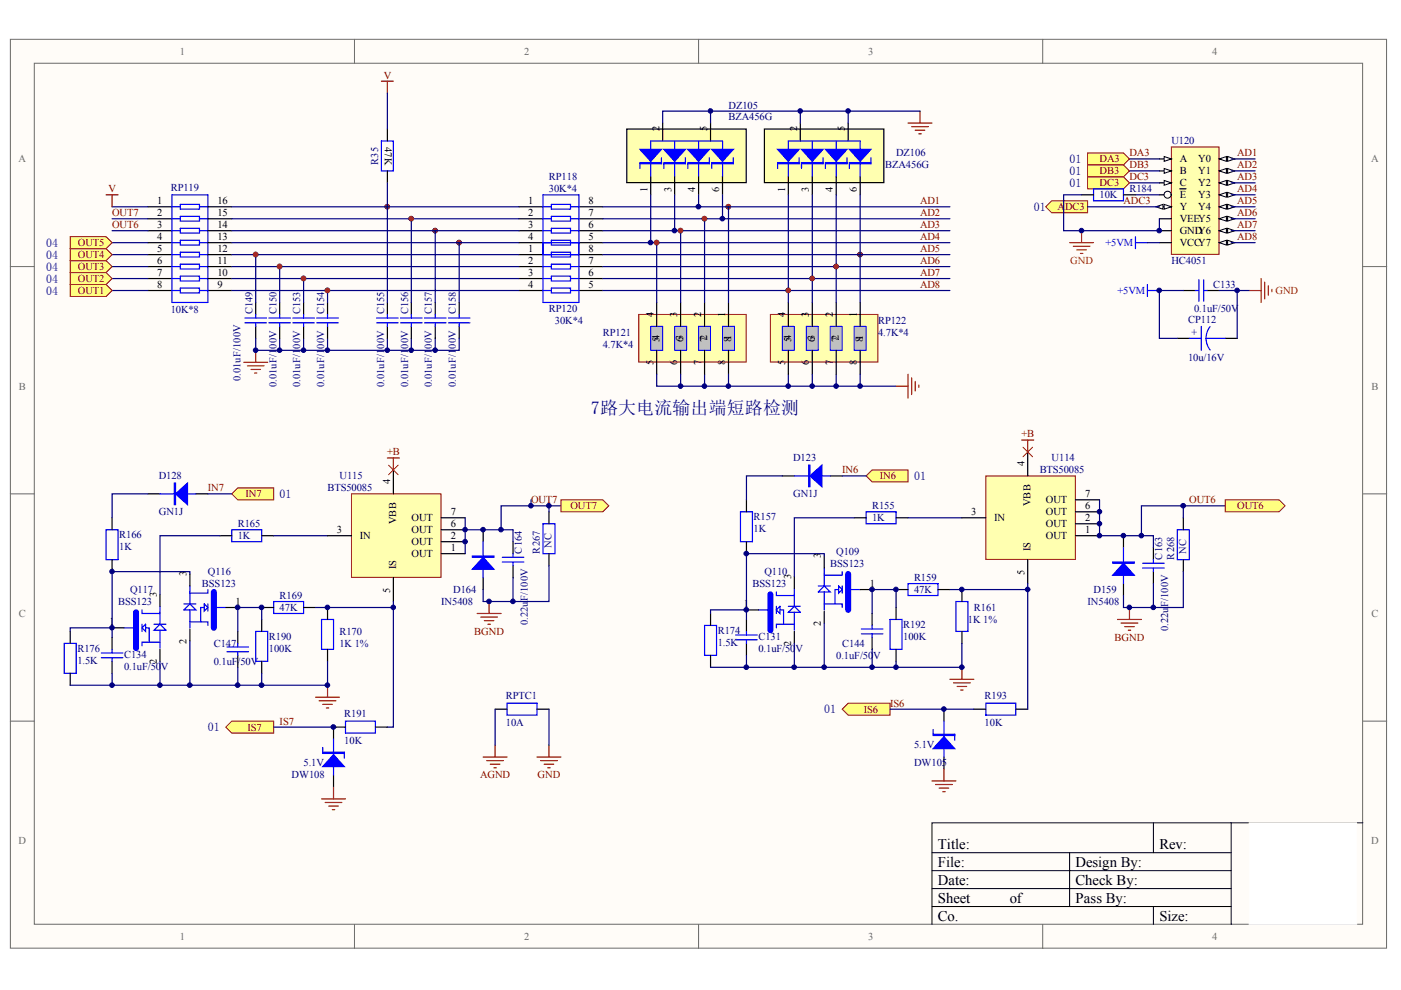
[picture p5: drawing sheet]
<svg xmlns="http://www.w3.org/2000/svg" width="297mm" height="210mm" viewBox="0 0 297 210" stroke-linecap="round" stroke-linejoin="round" font-family="sans-serif">
<defs><g id="words">
<text font-size="3.8" fill="#000080" x="125.3" y="87.7">7路大电流输出端短路检测</text>
<g font-size="3.1">
<text x="198.9" y="180">Title:</text>
<text x="198.9" y="183.8">File:</text>
<text x="228" y="183.8">Design By:</text>
<text x="245.8" y="180">Rev:</text>
<text x="198.9" y="187.6">Date:</text>
<text x="198.9" y="191.4">Sheet</text>
<text x="214.1" y="191.4">of</text>
<text x="228" y="187.6">Check By:</text>
<text x="228" y="191.4">Pass By:</text>
<text x="198.9" y="195.2">Co.</text>
<text x="245.8" y="195.2">Size:</text>
</g>
<g font-size="2.5" fill="#000080">
<text x="226.8" y="34.6">01</text>
<text x="226.8" y="37.1">01</text>
<text x="226.8" y="39.7">01</text>
<text x="219.2" y="44.8">01</text>
<text x="9.8" y="52.4">04</text>
<text x="9.8" y="54.9">04</text>
<text x="9.8" y="57.4">04</text>
<text x="9.8" y="60">04</text>
<text x="9.8" y="62.5">04</text>
<text x="193.8" y="101.8">01</text>
<text x="59.3" y="105.6">01</text>
<text x="44.1" y="155.1">01</text>
<text x="174.8" y="151.3">01</text>
</g>
<g font-size="2.2" fill="#696969">
<text x="38.2" y="11.6">1</text>
<text x="111.1" y="11.6">2</text>
<text x="184.1" y="11.6">3</text>
<text x="257" y="11.6">4</text>
<text x="3.9" y="34.4">A</text>
<text x="290.7" y="34.4">A</text>
<text x="4" y="82.6">B</text>
<text x="290.8" y="82.6">B</text>
<text x="4" y="130.8">C</text>
<text x="290.8" y="130.8">C</text>
<text x="3.9" y="179">D</text>
<text x="290.7" y="179">D</text>
<text x="38.2" y="199.3">1</text>
<text x="111.1" y="199.3">2</text>
<text x="184.1" y="199.3">3</text>
<text x="257" y="199.3">4</text>
</g>
<g font-size="2.2" fill="#800000">
<text x="81.3" y="16.7">V</text>
<text x="233.1" y="34.4">DA3</text>
<text x="239.5" y="33.2">DA3</text>
<text x="239.5" y="35.7">DB3</text>
<text x="262.3" y="33.2">AD1</text>
<text x="262.3" y="35.7">AD2</text>
<text x="23" y="40.8">V</text>
<text x="233.1" y="37">DB3</text>
<text x="233.1" y="39.5">DC3</text>
<text x="239.5" y="38.2">DC3</text>
<text x="262.3" y="38.2">AD3</text>
<text x="262.3" y="40.8">AD4</text>
<text x="23.8" y="45.8">OUT7</text>
<text x="195.1" y="43.3">AD1</text>
<text x="195.1" y="45.8">AD2</text>
<text x="224.2" y="44.6">A</text>
<text x="225.8" y="44.6">DC3</text>
<text x="238.2" y="43.3">ADC3</text>
<text x="262.3" y="43.3">AD5</text>
<text x="262.3" y="45.8">AD6</text>
<text x="16.5" y="52.2">OUT5</text>
<text x="23.8" y="48.4">OUT6</text>
<text x="195.1" y="48.4">AD3</text>
<text x="195.1" y="50.9">AD4</text>
<text x="195.1" y="53.4">AD5</text>
<text x="262.3" y="50.9">AD8</text>
<text x="262.3" y="48.4">AD7</text>
<text x="16.5" y="59.8">OUT2</text>
<text x="16.5" y="57.2">OUT3</text>
<text x="16.5" y="54.7">OUT4</text>
<text x="195.1" y="56">AD6</text>
<text x="195.1" y="58.5">AD7</text>
<text x="16.5" y="62.3">OUT1</text>
<text x="195.1" y="61">AD8</text>
<text x="216.6" y="92.8">+B</text>
<text x="82.1" y="96.6">+B</text>
<text x="178.6" y="100.4">IN6</text>
<text x="186.6" y="101.6">IN6</text>
<text x="44.1" y="104.2">IN7</text>
<text x="52.1" y="105.4">IN7</text>
<text x="112.6" y="106.7">OUT7</text>
<text x="120.9" y="108">OUT7</text>
<text x="252.2" y="106.7">OUT6</text>
<text x="262.3" y="108">OUT6</text>
<text x="100.6" y="134.6">BGND</text>
<text x="236.3" y="135.9">BGND</text>
<text x="188.7" y="149.8">IS6</text>
<text x="52.4" y="154.9">IS7</text>
<text x="59.3" y="153.6">IS7</text>
<text x="183.1" y="151.1">IS6</text>
<text x="101.8" y="165">AGND</text>
<text x="114" y="165">GND</text>
</g>
<g font-size="2.2" fill="#000080">
<text x="154.5" y="23">DZ105</text>
<text x="154.5" y="25.5">BZA456G</text>
<text x="80.2" y="35" transform="rotate(-90 80.2 35)">R35</text>
<text x="187.7" y="35.7">BZA456G</text>
<text x="190" y="33.2">DZ106</text>
<text x="248.3" y="30.6">U120</text>
<text x="36.2" y="40.5">RP119</text>
<text x="116.4" y="38.2">RP118</text>
<text x="116.4" y="40.8">30K*4</text>
<text x="239.5" y="40.8">R184</text>
<text x="233.1" y="42">10K</text>
<text x="248.3" y="56">HC4051</text>
<text x="257.2" y="61">C133</text>
<text x="36.2" y="66.4">10K*8</text>
<text x="53.5" y="66.7" transform="rotate(-90 53.5 66.7)">C149</text>
<text x="58.6" y="66.7" transform="rotate(-90 58.6 66.7)">C150</text>
<text x="63.7" y="66.7" transform="rotate(-90 63.7 66.7)">C153</text>
<text x="68.7" y="66.7" transform="rotate(-90 68.7 66.7)">C154</text>
<text x="81.4" y="66.7" transform="rotate(-90 81.4 66.7)">C155</text>
<text x="86.5" y="66.7" transform="rotate(-90 86.5 66.7)">C156</text>
<text x="91.6" y="66.7" transform="rotate(-90 91.6 66.7)">C157</text>
<text x="96.7" y="66.7" transform="rotate(-90 96.7 66.7)">C158</text>
<text x="116.4" y="66.1">RP120</text>
<text x="117.7" y="68.7">30K*4</text>
<text x="127.8" y="71.2">RP121</text>
<text x="186.2" y="68.7">RP122</text>
<text x="186.2" y="71.2">4.7K*4</text>
<text x="251.9" y="68.4">CP112</text>
<text x="253.2" y="66.1">0.1uF/50V</text>
<text x="254" y="71" transform="rotate(-90 254 71)">+</text>
<text x="58.6" y="73.9" transform="rotate(-90 58.6 73.9)">00V</text>
<text x="63.7" y="73.9" transform="rotate(-90 63.7 73.9)">00V</text>
<text x="68.7" y="73.9" transform="rotate(-90 68.7 73.9)">00V</text>
<text x="81.4" y="73.9" transform="rotate(-90 81.4 73.9)">00V</text>
<text x="86.5" y="73.9" transform="rotate(-90 86.5 73.9)">00V</text>
<text x="91.6" y="73.9" transform="rotate(-90 91.6 73.9)">00V</text>
<text x="96.7" y="73.9" transform="rotate(-90 96.7 73.9)">00V</text>
<text x="127.8" y="73.7">4.7K*4</text>
<text x="251.9" y="76.6">10u/16V</text>
<text x="51" y="80.9" transform="rotate(-90 51 80.9)">0.01uF/100V</text>
<text x="58.6" y="82.1" transform="rotate(-90 58.6 82.1)">0.01uF/1</text>
<text x="63.7" y="82.1" transform="rotate(-90 63.7 82.1)">0.01uF/1</text>
<text x="68.7" y="82.1" transform="rotate(-90 68.7 82.1)">0.01uF/1</text>
<text x="81.4" y="82.1" transform="rotate(-90 81.4 82.1)">0.01uF/1</text>
<text x="86.5" y="82.1" transform="rotate(-90 86.5 82.1)">0.01uF/1</text>
<text x="91.6" y="82.1" transform="rotate(-90 91.6 82.1)">0.01uF/1</text>
<text x="96.7" y="82.1" transform="rotate(-90 96.7 82.1)">0.01uF/1</text>
<text x="33.7" y="101.6">D128</text>
<text x="72" y="101.6">U115</text>
<text x="168.2" y="97.8">D123</text>
<text x="220.4" y="100.4">BTS50085</text>
<text x="223" y="97.8">U114</text>
<text x="69.4" y="104.2">BTS50085</text>
<text x="168.2" y="105.4">GN1J</text>
<text x="184.9" y="108">R155</text>
<text x="33.7" y="109.2">GN1J</text>
<text x="50.4" y="111.8">R165</text>
<text x="159.8" y="110.3">R157</text>
<text x="159.8" y="112.8">1K</text>
<text x="184.9" y="110.5">1K</text>
<text x="25.3" y="114.1">R166</text>
<text x="25.3" y="116.6">1K</text>
<text x="50.4" y="114.3">1K</text>
<text x="110.6" y="117.4" transform="rotate(-90 110.6 117.4)">C164</text>
<text x="114.4" y="117.4" transform="rotate(-90 114.4 117.4)">R267</text>
<text x="117" y="116.1" transform="rotate(-90 117 116.1)">NC</text>
<text x="177.3" y="117.6">Q109</text>
<text x="246.4" y="118.7" transform="rotate(-90 246.4 118.7)">C163</text>
<text x="248.9" y="118.7" transform="rotate(-90 248.9 118.7)">R268</text>
<text x="251.5" y="117.4" transform="rotate(-90 251.5 117.4)">NC</text>
<text x="27.6" y="125.7">Q117</text>
<text x="42.8" y="124.5">BSS123</text>
<text x="44.1" y="121.9">Q116</text>
<text x="96.1" y="125.7">D164</text>
<text x="159.5" y="124.5">BSS123</text>
<text x="162.1" y="121.9">Q110</text>
<text x="176" y="120.1">BSS123</text>
<text x="193.8" y="123.2">R159</text>
<text x="193.8" y="125.7">47K</text>
<text x="231.9" y="125.7">D159</text>
<text x="25" y="128.3">BSS123</text>
<text x="59.3" y="127">R169</text>
<text x="59.3" y="129.5">47K</text>
<text x="93.6" y="128.3">IN5408</text>
<text x="111.9" y="127.5" transform="rotate(-90 111.9 127.5)">F/100V</text>
<text x="206.5" y="129.5">R161</text>
<text x="230.6" y="128.3">IN5408</text>
<text x="247.7" y="128.7" transform="rotate(-90 247.7 128.7)">F/100V</text>
<text x="45.3" y="137.1">C147</text>
<text x="57" y="135.6">R190</text>
<text x="72" y="134.6">R170</text>
<text x="72" y="137.1">1K 1%</text>
<text x="111.9" y="132.6" transform="rotate(-90 111.9 132.6)">0.22u</text>
<text x="152.2" y="134.3">R174</text>
<text x="152.2" y="136.9">1.5K</text>
<text x="160.8" y="135.6">C131</text>
<text x="178.6" y="137.1">C144</text>
<text x="191.5" y="133.1">R192</text>
<text x="191.5" y="135.6">100K</text>
<text x="205.2" y="132.1">1K 1%</text>
<text x="247.7" y="133.9" transform="rotate(-90 247.7 133.9)">0.22u</text>
<text x="16.4" y="138.1">R176</text>
<text x="16.4" y="140.7">1.5K</text>
<text x="26.3" y="139.4">C134</text>
<text x="26.3" y="142">0.1uF/50V</text>
<text x="45.3" y="140.9">0.1uF/</text>
<text x="51" y="140.9">50V</text>
<text x="57" y="138.1">100K</text>
<text x="160.8" y="138.1">0.1uF/50V</text>
<text x="177.3" y="139.7">0.1uF/50V</text>
<text x="107.3" y="148.3">RPTC1</text>
<text x="208.8" y="148.3">R193</text>
<text x="73" y="152.1">R191</text>
<text x="107.3" y="153.9">10A</text>
<text x="208.8" y="153.9">10K</text>
<text x="73" y="157.7">10K</text>
<text x="193.8" y="158.7">5.1V</text>
<text x="61.8" y="165">DW108</text>
<text x="64.4" y="162.5">5.1V</text>
<text x="193.8" y="162.5">DW105</text>
</g>
<g font-size="2.2">
<text x="139.8" y="27.9" transform="rotate(-90 139.8 27.9)">2</text>
<text x="150" y="27.9" transform="rotate(-90 150 27.9)">5</text>
<text x="169" y="27.9" transform="rotate(-90 169 27.9)">2</text>
<text x="179.1" y="27.9" transform="rotate(-90 179.1 27.9)">5</text>
<text x="81.6" y="31.2" transform="rotate(90 81.6 31.2)">47K</text>
<text x="250.1" y="34.4">A</text>
<text x="254" y="34.4">Y0</text>
<text x="137.3" y="40.7" transform="rotate(-90 137.3 40.7)">1</text>
<text x="142.3" y="40.7" transform="rotate(-90 142.3 40.7)">3</text>
<text x="147.4" y="40.7" transform="rotate(-90 147.4 40.7)">4</text>
<text x="152.5" y="40.7" transform="rotate(-90 152.5 40.7)">6</text>
<text x="166.4" y="40.7" transform="rotate(-90 166.4 40.7)">1</text>
<text x="171.5" y="40.7" transform="rotate(-90 171.5 40.7)">3</text>
<text x="176.6" y="40.7" transform="rotate(-90 176.6 40.7)">4</text>
<text x="181.7" y="40.7" transform="rotate(-90 181.7 40.7)">6</text>
<text x="250.1" y="37">B</text>
<text x="250.1" y="39.5">C</text>
<text x="254" y="37">Y1</text>
<text x="254" y="39.5">Y2</text>
<text x="33.3" y="43.3">1</text>
<text x="33.3" y="45.8">2</text>
<text x="46.1" y="45.8">15</text>
<text x="46.1" y="43.3">16</text>
<text x="112" y="43.3">1</text>
<text x="112" y="45.8">2</text>
<text x="124.8" y="45.8">7</text>
<text x="124.8" y="43.3">8</text>
<text x="250.1" y="42">E</text>
<text x="250.1" y="44.6">Y</text>
<text x="250.1" y="47.1">VEEY5</text>
<text x="254" y="42">Y3</text>
<text x="254" y="44.6">Y4</text>
<text x="33.3" y="48.4">3</text>
<text x="33.3" y="50.9">4</text>
<text x="33.3" y="53.4">5</text>
<text x="46.1" y="53.4">12</text>
<text x="46.1" y="50.9">13</text>
<text x="46.1" y="48.4">14</text>
<text x="112" y="48.4">3</text>
<text x="112" y="50.9">4</text>
<text x="112" y="53.4">1</text>
<text x="124.8" y="50.9">5</text>
<text x="124.8" y="48.4">6</text>
<text x="124.8" y="53.4">8</text>
<text x="250.1" y="49.6">GNDY6</text>
<text x="250.1" y="52.2">VCCY7</text>
<text x="33.3" y="56">6</text>
<text x="33.3" y="58.5">7</text>
<text x="46.1" y="58.5">10</text>
<text x="46.1" y="56">11</text>
<text x="112" y="56">2</text>
<text x="112" y="58.5">3</text>
<text x="124.8" y="58.5">6</text>
<text x="124.8" y="56">7</text>
<text x="33.3" y="61">8</text>
<text x="46.1" y="61">9</text>
<text x="112" y="61">4</text>
<text x="124.8" y="61">5</text>
<text x="138.5" y="67.2" transform="rotate(-90 138.5 67.2)">4</text>
<text x="143.6" y="67.2" transform="rotate(-90 143.6 67.2)">3</text>
<text x="148.7" y="67.2" transform="rotate(-90 148.7 67.2)">2</text>
<text x="153.8" y="67.2" transform="rotate(-90 153.8 67.2)">1</text>
<text x="166.4" y="67.2" transform="rotate(-90 166.4 67.2)">4</text>
<text x="171.5" y="67.2" transform="rotate(-90 171.5 67.2)">3</text>
<text x="176.6" y="67.2" transform="rotate(-90 176.6 67.2)">2</text>
<text x="181.7" y="67.2" transform="rotate(-90 181.7 67.2)">1</text>
<text x="138.5" y="77.4" transform="rotate(-90 138.5 77.4)">5</text>
<text x="139.8" y="72.5" transform="rotate(-90 139.8 72.5)">54</text>
<text x="143.6" y="77.4" transform="rotate(-90 143.6 77.4)">6</text>
<text x="144.9" y="72.5" transform="rotate(-90 144.9 72.5)">63</text>
<text x="148.7" y="77.4" transform="rotate(-90 148.7 77.4)">7</text>
<text x="150" y="72.5" transform="rotate(-90 150 72.5)">72</text>
<text x="153.8" y="77.4" transform="rotate(-90 153.8 77.4)">8</text>
<text x="155" y="72.5" transform="rotate(-90 155 72.5)">81</text>
<text x="166.4" y="77.4" transform="rotate(-90 166.4 77.4)">5</text>
<text x="167.7" y="72.5" transform="rotate(-90 167.7 72.5)">54</text>
<text x="171.5" y="77.4" transform="rotate(-90 171.5 77.4)">6</text>
<text x="172.8" y="72.5" transform="rotate(-90 172.8 72.5)">63</text>
<text x="176.6" y="77.4" transform="rotate(-90 176.6 77.4)">7</text>
<text x="177.9" y="72.5" transform="rotate(-90 177.9 72.5)">72</text>
<text x="181.7" y="77.4" transform="rotate(-90 181.7 77.4)">8</text>
<text x="182.9" y="72.5" transform="rotate(-90 182.9 72.5)">81</text>
<text x="217.2" y="98.9" transform="rotate(-90 217.2 98.9)">4</text>
<text x="82.7" y="102.7" transform="rotate(-90 82.7 102.7)">4</text>
<text x="218.5" y="107.4" transform="rotate(-90 218.5 107.4)">VBB</text>
<text x="221.8" y="106.7">OUT</text>
<text x="230.1" y="105.4">7</text>
<text x="230.1" y="108">6</text>
<text x="71.4" y="113">3</text>
<text x="84" y="111.2" transform="rotate(-90 84 111.2)">VBB</text>
<text x="87.3" y="110.5">OUT</text>
<text x="87.3" y="113">OUT</text>
<text x="95.6" y="109.2">7</text>
<text x="95.6" y="111.8">6</text>
<text x="205.9" y="109.2">3</text>
<text x="210.8" y="110.5">IN</text>
<text x="221.8" y="109.2">OUT</text>
<text x="221.8" y="111.8">OUT</text>
<text x="230.1" y="110.5">2</text>
<text x="230.1" y="113">1</text>
<text x="76.3" y="114.3">IN</text>
<text x="87.3" y="115.6">OUT</text>
<text x="87.3" y="118.1">OUT</text>
<text x="95.6" y="114.3">2</text>
<text x="95.6" y="116.8">1</text>
<text x="174.1" y="118.4" transform="rotate(-90 174.1 118.4)">3</text>
<text x="218.5" y="116.9" transform="rotate(-90 218.5 116.9)">IS</text>
<text x="221.8" y="114.3">OUT</text>
<text x="39.6" y="122.2" transform="rotate(-90 39.6 122.2)">3</text>
<text x="82.7" y="125.6" transform="rotate(-90 82.7 125.6)">5</text>
<text x="84" y="120.7" transform="rotate(-90 84 120.7)">IS</text>
<text x="167.7" y="122.7" transform="rotate(-90 167.7 122.7)">3</text>
<text x="184.4" y="124.5">1</text>
<text x="217.2" y="121.8" transform="rotate(-90 217.2 121.8)">5</text>
<text x="33.2" y="126.5" transform="rotate(-90 33.2 126.5)">3</text>
<text x="49.9" y="128.3">1</text>
<text x="157.7" y="128.8">1</text>
<text x="23.2" y="132.6">1</text>
<text x="39.6" y="136.5" transform="rotate(-90 39.6 136.5)">2</text>
<text x="167.7" y="137" transform="rotate(-90 167.7 137)">2</text>
<text x="174.1" y="132.7" transform="rotate(-90 174.1 132.7)">2</text>
<text x="33.2" y="140.9" transform="rotate(-90 33.2 140.9)">2</text>
</g>
<g font-size="2.2" fill="#00f">
<text x="234.4" y="52.2">+5VM</text>
<text x="236.9" y="62.3">+5VM</text>
</g>
<g font-size="2.2" fill="#f00">
<text x="226.9" y="56">GND</text>
<text x="270.4" y="62.3">GND</text>
</g>
</g></defs>
<g fill="#fffcf8" stroke="#696969" stroke-width=".21">
<path d="M2.2 8.3h291.8v192.7h-291.8z"/>
<path d="M7.3 13.4h281.6v182.6h-281.6z"/>
</g>
<path d="M75.2 8.3v5.1M148.1 8.3v5.1M221.1 8.3v5.1M2.2 56.5h5.1M289 56.5h5M2.2 104.7h5.1M289 104.7h5M2.2 152.9h5.1M289 152.9h5M75.2 196v5.1M148.1 196v5.1M221.1 196v5.1" fill="none" stroke="#696969" stroke-width=".21"/>
<g fill="#000080" stroke="#000080" stroke-width=".21">
<circle cx="54.2" cy="54" r=".48"/>
<circle cx="59.3" cy="56.5" r=".48"/>
<circle cx="64.3" cy="59" r=".48"/>
<circle cx="69.4" cy="61.6" r=".48"/>
<circle cx="82.1" cy="43.8" r=".48"/>
<circle cx="87.2" cy="46.4" r=".48"/>
<circle cx="92.3" cy="48.9" r=".48"/>
<circle cx="97.3" cy="51.4" r=".48"/>
<circle cx="139.2" cy="51.4" r=".48"/>
<circle cx="144.3" cy="48.9" r=".48"/>
<circle cx="149.4" cy="46.4" r=".48"/>
<circle cx="154.4" cy="43.8" r=".48"/>
<circle cx="167.1" cy="61.6" r=".48"/>
<circle cx="172.2" cy="59" r=".48"/>
<circle cx="177.3" cy="56.5" r=".48"/>
<circle cx="182.3" cy="54" r=".48"/>
</g>
<path d="M244.5 174.5v6.3M261 174.5v21.5M289 174.5h-91.4v21.5M197.6 180.8h63.4M197.6 188.4h63.4M197.6 184.6h63.4M197.6 192.2h63.4M226.8 180.8v11.4M244.5 192.2v3.8" fill="none" stroke="#000" stroke-width=".21"/>
<path d="M226.8 51.5h5.1M227.5 52.2h3.6M228.3 53h2M229.1 53.7h.5M229.3 48.9v2.6" fill="none" stroke="#f00" stroke-width=".25"/>
<path d="M240.7 50.2v2.5M240.7 51.5h2.6" fill="none" stroke="#00f" stroke-width=".25"/>
<path d="M248.3 31.2h10.1v22.7h-10.1z" fill="#ffffb0" stroke="#800000" stroke-width=".21"/>
<path d="M258.5 33.7h2.5" fill="none" stroke="#000" stroke-width=".25"/>
<g fill="#fffcf8" stroke="#000" stroke-width=".21">
<path d="M258.5 33.7l1.5-.5v1z"/>
<path d="M260.3 33.2l1.5 .5-1.5 .5z"/>
</g>
<path d="M258.5 36.2h2.5" fill="none" stroke="#000" stroke-width=".25"/>
<g fill="#fffcf8" stroke="#000" stroke-width=".21">
<path d="M258.5 36.2l1.5-.5v1z"/>
<path d="M260.3 35.7l1.5 .5-1.5 .5z"/>
</g>
<path d="M258.5 38.8h2.5" fill="none" stroke="#000" stroke-width=".25"/>
<g fill="#fffcf8" stroke="#000" stroke-width=".21">
<path d="M258.5 38.8l1.5-.5v1z"/>
<path d="M260.3 38.3l1.5 .5-1.5 .5z"/>
</g>
<path d="M258.5 41.3h2.5" fill="none" stroke="#000" stroke-width=".25"/>
<g fill="#fffcf8" stroke="#000" stroke-width=".21">
<path d="M258.5 41.3l1.5-.5v1z"/>
<path d="M260.3 40.8l1.5 .5-1.5 .5z"/>
</g>
<path d="M258.5 43.8h2.5" fill="none" stroke="#000" stroke-width=".25"/>
<g fill="#fffcf8" stroke="#000" stroke-width=".21">
<path d="M258.5 43.8l1.5-.5v1.1z"/>
<path d="M260.3 43.3l1.5 .5-1.5 .6z"/>
</g>
<path d="M258.5 46.4h2.5" fill="none" stroke="#000" stroke-width=".25"/>
<g fill="#fffcf8" stroke="#000" stroke-width=".21">
<path d="M258.5 46.4l1.5-.5v1z"/>
<path d="M260.3 45.9l1.5 .5-1.5 .5z"/>
</g>
<path d="M258.5 48.9h2.5" fill="none" stroke="#000" stroke-width=".25"/>
<g fill="#fffcf8" stroke="#000" stroke-width=".21">
<path d="M258.5 48.9l1.5-.5v1z"/>
<path d="M260.3 48.4l1.5 .5-1.5 .5z"/>
</g>
<path d="M258.5 51.5h2.5" fill="none" stroke="#000" stroke-width=".25"/>
<g fill="#fffcf8" stroke="#000" stroke-width=".21">
<path d="M258.5 51.5l1.5-.6v1.1z"/>
<path d="M260.3 50.9l1.5 .6-1.5 .5z"/>
</g>
<path d="M245.8 33.7h2.5" fill="none" stroke="#000" stroke-width=".25"/>
<path d="M246.8 33.2l1.5 .5-1.5 .5z" fill="#fffcf8" stroke="#000" stroke-width=".21"/>
<path d="M245.8 36.2h2.5" fill="none" stroke="#000" stroke-width=".25"/>
<path d="M246.8 35.7l1.5 .5-1.5 .5z" fill="#fffcf8" stroke="#000" stroke-width=".21"/>
<path d="M245.8 38.8h2.5" fill="none" stroke="#000" stroke-width=".25"/>
<path d="M246.8 38.3l1.5 .5-1.5 .5z" fill="#fffcf8" stroke="#000" stroke-width=".21"/>
<path d="M245.8 41.3h2.5" fill="none" stroke="#000" stroke-width=".25"/>
<circle cx="247.6" cy="41.3" r=".74" fill="#fffcf8" stroke="#000" stroke-width=".21"/>
<path d="M245.8 43.8h2.5M250.1 40h1.4" fill="none" stroke="#000" stroke-width=".25"/>
<g fill="#fffcf8" stroke="#000" stroke-width=".21">
<path d="M246.8 43.3l1.5 .5-1.5 .6z"/>
<path d="M245.1 43.8l1.5-.5v1.1z"/>
</g>
<path d="M245.8 46.4h2.5M245.8 48.9h2.5M245.8 51.5h2.5" fill="none" stroke="#000" stroke-width=".25"/>
<path d="M239.5 33.7h6.3M239.5 36.2h6.3M239.5 38.8h6.3M261 33.7h5.1M261 36.2h5.1M261 38.8h5.1M240.7 41.3h5.1M243.3 51.5h2.5M261 41.3h5.1M261 43.8h5.1" fill="none" stroke="#000080" stroke-width=".25"/>
<g fill="#ffff80" stroke="#800000" stroke-width=".21">
<path d="M230.6 32.4h7.6l1.3 1.3-1.3 1.3h-7.6z" fill-rule="evenodd"/>
<path d="M230.6 35h7.6l1.3 1.2-1.3 1.3h-7.6z" fill-rule="evenodd"/>
<path d="M230.6 37.5h7.6l1.3 1.3-1.3 1.2h-7.6z" fill-rule="evenodd"/>
<path d="M221.7 43.8l1.3-1.2h7.6v2.5h-7.6z" fill-rule="evenodd"/>
</g>
<path d="M229.3 41.3h-3.8v7.6h20.3v-2.5M261 51.5h5.1M261 48.9h5.1M261 46.4h5.1M250.9 61.6h-5.1v10.1h3.8M258.5 61.6h6.3M262.3 61.6v10.1M58 113.6h11.4M40.3 135.9v9.4M66.9 128.8h16.5v25.4h-1.3M69.4 140.2v5.1h-45.6v-2.5" fill="none" stroke="#000080" stroke-width=".25"/>
<g fill="none" stroke="#00f" stroke-width=".25">
<path d="M80.9 29.9h2.5v6.3h-2.5zM231.9 40h6.3v2.6h-6.3zM254.2 59.3v4.6M255.2 59.3v4.6M243.3 61.6h2.5M243.3 60.3v2.6M252.2 71.7h2.5M253.4 61.6h.8M254.7 69.2v5.1M255.2 61.6h.8M255.7 71.7h4.1M255.7 71.7l.2 1.1 .7 1.4"/>
<path d="M256.5 69.3l-.7 1.4-.1 1M22.5 112.3h2.5v6.4h-2.5zM33.9 104.7h7.6M49.1 112.3h6.4v2.6h-6.4zM21.5 139.5h4.5M21.5 138.4h4.5M23.8 137.7v.7M23.8 139.5v.7M58 127.5h6.4v2.6h-6.4zM68.2 131.3h2.5v6.4h-2.5zM68.4 159.5h4.6v.2h-4.6zM68.4 158.5v1"/>
<path d="M70.7 156.7v7.6M73 159.5v1.3"/>
</g>
<g fill="none" stroke="#000" stroke-width=".25">
<path d="M82.1 27.4v2.5M82.1 36.2v2.6M229.3 41.3h2.6M238.2 41.3h2.5M249.6 71.7h2.6M250.9 61.6h2.5M256 61.6h2.5M259.8 71.7h2.5M23.8 109.8v2.5M23.8 118.7v2.5M31.4 104.7h2.5M41.5 104.7h2.6"/>
<path d="M46.6 113.6h2.5M55.5 113.6h2.5M23.8 135.1v2.6M55.5 128.8h2.5M64.4 128.8h2.5M69.4 128.8v2.5M69.4 137.7v2.5M23.8 140.2v2.6M70.7 154.2v2.5M70.7 164.3v2.5"/>
</g>
<path d="M267.4 59.1v5M268.1 59.8v3.6M264.8 61.6h2.6M268.9 60.6v2M269.7 61.3v.6" fill="none" stroke="#f00" stroke-width=".25"/>
<path d="M66.9 147.8h5.1M67.7 148.6h3.5M68.4 149.3h2.1M69.2 150.1h.5M69.4 145.3v2.5" fill="none" stroke="#800000" stroke-width=".25"/>
<g fill="#00f" stroke="#00f" stroke-width=".25">
<path d="M70.7 160l2.3 2.5h-4.6z"/>
<path d="M37.2 104.7l2.6-2.3v4.6z"/>
<path d="M37 102.4h.2v4.6h-.2z" fill-rule="evenodd"/>
</g>
<path d="M74.5 104.7h19v17.7h-19z" fill="#ffffb0" stroke="#800000" stroke-width=".21"/>
<path d="M83.4 99.6v5.1M69.4 113.6h5.1M93.6 109.8h5M93.6 112.3h5M93.6 114.9h5M93.6 117.4h5M83.4 122.5v5" fill="none" stroke="#000" stroke-width=".25"/>
<path d="M49.1 104.7l1.3-1.3h7.6v2.6h-7.6z" fill-rule="evenodd" fill="#ffff80" stroke="#800000" stroke-width=".21"/>
<path d="M28.8 129.8v7.6M45.3 125.5v7.6" fill="none" stroke="#00f" stroke-width="1.3"/>
<g fill="none" stroke="#00f" stroke-width=".25">
<path d="M106.5 119.2h4.6M106.5 118.2h4.6M108.8 117.4v.8M108.8 119.2v.7M13.6 136.4h2.6v6.4h-2.6zM26.3 133.1h2.3M30.1 129.3v.8h3.8M30.1 133.1l.8-.7v1.5zM30.1 132.4v1.5M30.9 133.1h.7v3.1M32.6 133.6l1.3-1.2 1.3 1.2zM32.6 132.4h2.6"/>
<path d="M33.9 136.2h-3.8v.7M33.9 128.6v3.8M33.9 133.6v3.8M39 129.3l1.3-1.3 1.2 1.3zM39 128h2.5M40.3 131.8h3.8v.8M40.3 124.2v3.8M40.3 129.3v3.8M43.3 128l.8 .8-.8 .8zM43.3 128.8h-.8v3M44.1 125v.8h-3.8M44.1 128v1.6"/>
<path d="M45.6 128.8h2.3M48.1 138.2h4.6M48.1 137.2h4.6M50.4 136.4v.8M50.4 138.2v.7"/>
</g>
<path d="M108.8 114.9v2.5M108.8 119.9v2.6M14.9 133.9v2.5M23.8 133.1h2.5M33.9 126v2.6M33.9 137.7v2.5M40.3 121.7v2.5M40.3 133.4v2.5M47.9 128.8h2.5M50.4 133.9v2.5M50.4 138.9v2.6M14.9 142.8v2.5" fill="none" stroke="#000" stroke-width=".25"/>
<path d="M31.4 104.7h-7.6v5.1M44.1 104.7h5M46.6 113.6h-12.7v12.4M98.6 109.8v7.6M98.6 112.3h3.8M108.8 112.3v2.6M118.9 107.2h-12.7v5.1M23.8 133.1h-8.9v.8M40.3 121.7v-.5h-16.5v13.9M14.9 145.3h8.9" fill="none" stroke="#000080" stroke-width=".25"/>
<path d="M82.4 98.6l2 2.1M84.4 98.6l-2 2.1" fill="none" stroke="#f00" stroke-width=".21"/>
<path d="M47.9 154.2l1.2-1.3h8.9v2.5h-8.9z" fill-rule="evenodd" fill="#ffff80" stroke="#800000" stroke-width=".21"/>
<g fill="none" stroke="#00f" stroke-width=".25">
<path d="M157 108.5h2.5v6.4h-2.5zM168.4 100.9h7.6M183.6 108.5h6.4v2.6h-6.4zM156 135.7h4.5M156 134.6h4.5M158.3 133.9v.7M158.3 135.7v.7M192.5 123.7h6.4v2.6h-6.4zM202.7 127.5h2.5v6.4h-2.5zM197.9 155.7h4.5v.2h-4.5zM197.9 154.7v1M200.1 152.9v7.6"/>
<path d="M202.4 155.7v1.3"/>
</g>
<g fill="none" stroke="#000" stroke-width=".25">
<path d="M158.3 106v2.5M158.3 114.9v2.5M165.9 100.9h2.5M176 100.9h2.6M181.1 109.8h2.5M190 109.8h2.5M158.3 131.3v2.6M158.3 136.4v2.5M190 125h2.5M198.9 125h2.5M203.9 125v2.5M203.9 133.9v2.5"/>
<path d="M200.1 150.4v2.5M200.1 160.5v2.5"/>
</g>
<path d="M201.4 144h5.1M202.2 144.8h3.5M202.9 145.5h2.1M203.7 146.3h.5M203.9 141.5v2.5" fill="none" stroke="#800000" stroke-width=".25"/>
<g fill="#00f" stroke="#00f" stroke-width=".25">
<path d="M200.1 156.2l2.3 2.5h-4.5z"/>
<path d="M171.7 100.9l2.5-2.3v4.6z"/>
<path d="M171.5 98.6h.2v4.6h-.2z" fill-rule="evenodd"/>
</g>
<path d="M192.5 109.8h11.4M203.9 136.4v5.1h-45.6v-2.6" fill="none" stroke="#000080" stroke-width=".25"/>
<path d="M209 100.9h19v17.7h-19z" fill="#ffffb0" stroke="#800000" stroke-width=".21"/>
<path d="M217.9 95.8v5.1M203.9 109.8h5.1M217.9 118.7v5M228 106h5.1M228 108.5h5.1M228 111.1h5.1M228 113.6h5.1" fill="none" stroke="#000" stroke-width=".25"/>
<path d="M183.6 100.9l1.3-1.3h7.6v2.6h-7.6z" fill-rule="evenodd" fill="#ffff80" stroke="#800000" stroke-width=".21"/>
<path d="M163.3 126v7.6M179.8 121.7v7.6" fill="none" stroke="#00f" stroke-width="1.3"/>
<g fill="none" stroke="#00f" stroke-width=".25">
<path d="M242.3 119.4h4.5M244.5 118.7v.7M149.4 132.6h2.5v6.3h-2.5zM160.8 129.3h2.3M164.6 125.5v.8h3.8M164.6 129.3l.8-.7v1.5zM164.6 128.6v1.5M165.4 129.3h.7v3.1M167.1 129.8l1.3-1.2 1.3 1.2zM167.1 128.6h2.6M168.4 132.4h-3.8v.7M168.4 124.7v3.9"/>
<path d="M168.4 129.8v3.8M173.5 125.5l1.3-1.3 1.2 1.3zM173.5 124.2h2.5M174.8 128h3.8v.8M174.8 120.4v3.8M174.8 125.5v3.8M177.8 124.2l.8 .8-.8 .8zM177.8 125h-.8v3M178.6 121.2v.8h-3.8M178.6 124.2v1.6M180.1 125h2.3M182.6 134.4h4.6"/>
<path d="M182.6 133.4h4.6M184.9 132.6v.8M184.9 134.4v.7M242.3 120.4h4.5M244.5 120.4v.8"/>
</g>
<path d="M174.8 117.9v2.5M244.5 116.1v2.6M150.6 130.1v2.5M150.6 138.9v2.6M158.3 129.3h2.5M168.4 122.2v2.5M168.4 133.9v2.5M174.8 129.6v2.5M182.4 125h2.5M184.9 130.1v2.5M184.9 135.1v2.6M244.5 121.2v2.5" fill="none" stroke="#000" stroke-width=".25"/>
<path d="M165.9 100.9h-7.6v5.1M178.6 100.9h5M181.1 109.8h-12.7v12.4M233.1 106v7.6h11.4v2.5M158.3 129.3h-7.7v.8M150.6 141.5h7.7" fill="none" stroke="#000080" stroke-width=".25"/>
<path d="M216.9 94.8l2 2M218.9 94.8l-2 2" fill="none" stroke="#f00" stroke-width=".21"/>
<path d="M178.6 150.4l1.2-1.3h8.9v2.5h-8.9z" fill-rule="evenodd" fill="#ffff80" stroke="#800000" stroke-width=".21"/>
<path d="M59.3 71.7v2.6M64.4 71.7v2.6M69.4 71.7v2.6M82.1 71.7v2.6M87.2 71.7v2.6M92.3 71.7v2.6M174.8 117.9v-.5h-16.5v13.9M174.8 132.1v9.4" fill="none" stroke="#000080" stroke-width=".25"/>
<path d="M51.7 76.8h5.1M52.4 77.6h3.6M53.2 78.3h2M54 79.1h.5M54.2 74.3v2.5M192.5 79.3v5.1M190 81.9h2.5M193.3 80.1v3.6M194 80.9v2M194.8 81.6v.5" fill="none" stroke="#f00" stroke-width=".25"/>
<g fill="none" stroke="#000" stroke-width=".25">
<path d="M31.4 43.8h5.1M31.4 46.4h5.1M31.4 48.9h5.1M31.4 51.5h5.1M31.4 54h5.1M31.4 56.5h5.1M31.4 59.1h5.1M44.1 43.8h5M44.1 46.4h5M44.1 48.9h5M44.1 51.5h5M44.1 54h5"/>
<path d="M44.1 56.5h5M44.1 59.1h5M31.4 61.6h5.1M44.1 61.6h5"/>
</g>
<g fill="none" stroke="#00f" stroke-width=".25">
<path d="M36.5 41.3h7.6v22.8h-7.6zM36.5 43.8h1.7M36.5 46.4h1.7M36.5 48.9h1.7M36.5 51.5h1.7M36.5 54h1.7M36.5 56.5h1.7M36.5 59.1h1.7M38.2 43.3h4.1v1.1h-4.1zM38.2 45.9h4.1v1h-4.1zM38.2 48.4h4.1v1h-4.1zM38.2 50.9h4.1v1.1h-4.1z"/>
<path d="M38.2 53.5h4.1v1h-4.1zM38.2 56h4.1v1h-4.1zM38.2 58.6h4.1v1h-4.1zM42.3 43.8h1.8M42.3 46.4h1.8M42.3 48.9h1.8M42.3 51.5h1.8M42.3 54h1.8M42.3 56.5h1.8M42.3 59.1h1.8M36.5 61.6h1.7M38.2 61.1h4.1v1h-4.1z"/>
<path d="M42.3 61.6h1.8"/>
</g>
<path d="M132.9 27.4h25.3v11.3h-25.3z" fill="#ffffb0" stroke="#000" stroke-width=".25"/>
<g fill="none" stroke="#00f" stroke-width=".25">
<path d="M135.7 34.5h4.5v.2h-4.5zM135.7 34.7v1M138 37.5v-7.6h15.2v7.6M140.2 33.4v1.3M140.8 34.5h4.5v.2h-4.5zM140.8 34.7v1M143 29.9v7.6M145.3 33.4v1.3M145.8 34.5h4.6v.2h-4.6zM145.8 34.7v1M148.1 29.9v7.6M150.4 33.4v1.3"/>
<path d="M150.9 34.5h4.6v.2h-4.6zM150.9 34.7v1M155.5 33.4v1.3"/>
</g>
<g fill="#00f" stroke="#00f" stroke-width=".25">
<path d="M135.7 31.7h4.5l-2.2 2.5z"/>
<path d="M140.8 31.7h4.5l-2.3 2.5z"/>
<path d="M145.8 31.7h4.6l-2.3 2.5z"/>
<path d="M150.9 31.7h4.6l-2.3 2.5z"/>
</g>
<path d="M138 37.5v3.8M140.5 26.1v3.8M143 37.5v3.8M148.1 37.5v3.8M150.6 26.1v3.8M153.2 37.5v3.8" fill="none" stroke="#000" stroke-width=".25"/>
<path d="M162.1 27.4h25.3v11.3h-25.3z" fill="#ffffb0" stroke="#000" stroke-width=".25"/>
<g fill="none" stroke="#00f" stroke-width=".25">
<path d="M164.9 34.5h4.5v.2h-4.5zM164.9 34.7v1M167.1 37.5v-7.6h15.3v7.6M169.4 33.4v1.3M169.9 34.5h4.6v.2h-4.6zM169.9 34.7v1M172.2 29.9v7.6M174.5 33.4v1.3M175 34.5h4.6v.2h-4.6zM175 34.7v1M177.3 29.9v7.6M179.6 33.4v1.3"/>
<path d="M180.1 34.5h4.6v.2h-4.6zM180.1 34.7v1M184.7 33.4v1.3"/>
</g>
<g fill="#00f" stroke="#00f" stroke-width=".25">
<path d="M164.9 31.7h4.5l-2.3 2.5z"/>
<path d="M169.9 31.7h4.6l-2.3 2.5z"/>
<path d="M175 31.7h4.6l-2.3 2.5z"/>
<path d="M180.1 31.7h4.6l-2.3 2.5z"/>
</g>
<path d="M167.1 37.5v3.8M169.7 26.1v3.8M172.2 37.5v3.8M177.3 37.5v3.8M179.8 26.1v3.8M182.4 37.5v3.8" fill="none" stroke="#000" stroke-width=".25"/>
<path d="M150.6 23.6v2.5M169.7 23.6v2.5M179.8 23.6v2.5M23.8 46.4h7.6M23.8 51.5h7.6M23.8 61.6h7.6M149.4 79.3v2.6M167.1 79.3v2.6M177.3 79.3v2.6" fill="none" stroke="#000080" stroke-width=".25"/>
<path d="M192.5 26.1h5.1M193.3 26.9h3.5M194 27.6h2.1M194.8 28.4h.5M195.1 23.6v2.5" fill="none" stroke="#800000" stroke-width=".25"/>
<path d="M135.4 66.7h22.8v10.1h-22.8z" fill="#ffffb0" stroke="#800000" stroke-width=".21"/>
<g fill="#c0c0c0" stroke="#00f" stroke-width=".21">
<path d="M153.2 69.2h2.5v5.1h-2.5z" fill-rule="evenodd"/>
<path d="M148.1 69.2h2.5v5.1h-2.5z" fill-rule="evenodd"/>
<path d="M143 69.2h2.6v5.1h-2.6z" fill-rule="evenodd"/>
<path d="M138 69.2h2.5v5.1h-2.5z" fill-rule="evenodd"/>
</g>
<path d="M139.2 64.1v5.1M139.2 74.3v5M144.3 64.1v5.1M144.3 74.3v5M149.4 64.1v5.1M149.4 74.3v5M154.5 64.1v5.1M154.5 74.3v5" fill="none" stroke="#000" stroke-width=".25"/>
<path d="M163.3 66.7h22.8v10.1h-22.8z" fill="#ffffb0" stroke="#800000" stroke-width=".21"/>
<g fill="#c0c0c0" stroke="#00f" stroke-width=".21">
<path d="M181.1 69.2h2.5v5.1h-2.5z" fill-rule="evenodd"/>
<path d="M176 69.2h2.6v5.1h-2.6z" fill-rule="evenodd"/>
<path d="M171 69.2h2.5v5.1h-2.5z" fill-rule="evenodd"/>
<path d="M165.9 69.2h2.5v5.1h-2.5z" fill-rule="evenodd"/>
</g>
<g fill="none" stroke="#000" stroke-width=".25">
<path d="M110 43.8h5.1M110 46.4h5.1M110 48.9h5.1M110 51.5h5.1M110 54h5.1M110 56.5h5.1M110 59.1h5.1M122.7 43.8h5.1M122.7 46.4h5.1M122.7 48.9h5.1M122.7 51.5h5.1M122.7 54h5.1"/>
<path d="M122.7 56.5h5.1M122.7 59.1h5.1M54.2 64.1v2.6M54.2 69.2v2.5M59.3 64.1v2.6M59.3 69.2v2.5M64.4 64.1v2.6M64.4 69.2v2.5M69.4 64.1v2.6M69.4 69.2v2.5M82.1 64.1v2.6M82.1 69.2v2.5"/>
<path d="M87.2 64.1v2.6M87.2 69.2v2.5M92.3 64.1v2.6M92.3 69.2v2.5M97.4 64.1v2.6M97.4 69.2v2.5M110 61.6h5.1M122.7 61.6h5.1M167.1 64.1v5.1M167.1 74.3v5M172.2 64.1v5.1M172.2 74.3v5"/>
<path d="M177.3 64.1v5.1M177.3 74.3v5M182.4 64.1v5.1M182.4 74.3v5"/>
</g>
<g fill="none" stroke="#00f" stroke-width=".25">
<path d="M115.1 41.3h7.6v22.8h-7.6zM115.1 54h7.6M115.1 43.8h1.8M115.1 46.4h1.8M115.1 48.9h1.8M115.1 51.5h7.6M115.1 56.5h1.8M115.1 59.1h1.8M116.9 43.3h4.1v1.1h-4.1zM116.9 45.9h4.1v1h-4.1zM116.9 48.4h4.1v1h-4.1zM116.9 50.9h4.1v1.1h-4.1z"/>
<path d="M116.9 53.5h4.1v1h-4.1zM116.9 56h4.1v1h-4.1zM116.9 58.6h4.1v1h-4.1zM121 43.8h1.7M121 46.4h1.7M121 48.9h1.7M121 56.5h1.7M121 59.1h1.7M51.9 68.4h4.6M51.9 67.4h4.6M54.2 66.7v.7M54.2 68.4v.8"/>
<path d="M57 68.4h4.6M57 67.4h4.6M59.3 66.7v.7M59.3 68.4v.8M62.1 68.4h4.6M62.1 67.4h4.6M64.4 66.7v.7M64.4 68.4v.8M67.2 68.4h4.5M67.2 67.4h4.5M69.4 66.7v.7M69.4 68.4v.8"/>
<path d="M79.8 68.4h4.6M79.8 67.4h4.6M82.1 66.7v.7M82.1 68.4v.8M84.9 68.4h4.6M84.9 67.4h4.6M87.2 66.7v.7M87.2 68.4v.8M90 68.4h4.6M90 67.4h4.6M92.3 66.7v.7M92.3 68.4v.8"/>
<path d="M95.1 68.4h4.5M95.1 67.4h4.5M97.4 66.7v.7M97.4 68.4v.8M115.1 61.6h1.8M116.9 61.1h4.1v1h-4.1zM121 61.6h1.7"/>
</g>
<g fill="#800000" stroke="#800000" stroke-width=".21">
<circle cx="82.1" cy="43.8" r=".48"/>
<circle cx="92.3" cy="48.9" r=".48"/>
<circle cx="97.3" cy="51.4" r=".48"/>
<circle cx="154.4" cy="43.8" r=".48"/>
<circle cx="182.3" cy="54" r=".48"/>
<circle cx="54.2" cy="54" r=".48"/>
<circle cx="59.3" cy="56.5" r=".48"/>
<circle cx="64.3" cy="59" r=".48"/>
<circle cx="69.4" cy="61.6" r=".48"/>
<circle cx="87.2" cy="46.4" r=".48"/>
<circle cx="139.2" cy="51.4" r=".48"/>
<circle cx="144.3" cy="48.9" r=".48"/>
<circle cx="149.4" cy="46.4" r=".48"/>
<circle cx="167.1" cy="61.6" r=".48"/>
<circle cx="172.2" cy="59" r=".48"/>
<circle cx="177.3" cy="56.5" r=".48"/>
</g>
<g fill="none" stroke="#000080" stroke-width=".25">
<path d="M82.1 38.8v25.3M23.8 59.1h7.6M23.8 56.5h7.6M23.8 54h7.6M23.8 48.9h7.6M23.8 43.8h7.6M49.1 59.1h60.9M49.1 56.5h60.9M49.1 54h60.9M49.1 51.5h60.9M49.1 48.9h60.9M49.1 46.4h60.9"/>
<path d="M49.1 43.8h60.9M54.2 54v10.1M59.3 56.5v7.6M64.4 59.1v5M87.2 46.4v17.7M92.3 48.9v15.2M97.4 51.5v12.6M127.8 59.1h73.6M127.8 56.5h73.6M127.8 54h73.6M127.8 51.5h73.6M127.8 48.9h73.6"/>
<path d="M127.8 46.4h73.6M127.8 43.8h73.6M139.2 51.5v12.6M144.3 48.9v15.2M149.4 46.4v17.7M154.5 43.8v20.3M167.1 41.3v22.8M172.2 41.3v22.8M177.3 41.3v22.8M182.4 41.3v22.8M49.1 61.6h60.9M54.2 71.7v2.6h43.2v-2.6"/>
<path d="M69.4 61.6v2.5M127.8 61.6h73.6M139.2 79.3v2.6h43.2M144.3 79.3v2.6M154.5 79.3v2.6M172.2 79.3v2.6M182.4 79.3v2.6h7.6"/>
</g>
<path d="M22.5 41.3h2.5M23.8 41.3v2.5" fill="none" stroke="#800000" stroke-width=".25"/>
<g fill="#ffff80" stroke="#800000" stroke-width=".21">
<path d="M14.9 57.8h7.6l1.3 1.3-1.3 1.2h-7.6z" fill-rule="evenodd"/>
<path d="M14.9 55.3h7.6l1.3 1.2-1.3 1.3h-7.6z" fill-rule="evenodd"/>
<path d="M14.9 52.7h7.6l1.3 1.3-1.3 1.3h-7.6z" fill-rule="evenodd"/>
<path d="M14.9 50.2h7.6l1.3 1.3-1.3 1.2h-7.6z" fill-rule="evenodd"/>
<path d="M14.9 60.3h7.6l1.3 1.3-1.3 1.3h-7.6z" fill-rule="evenodd"/>
</g>
<path d="M102.4 114.9v7.6M238.2 116.1v7.6M54.2 133.9h2.6v6.3h-2.6zM188.7 131.3h2.6v6.4h-2.6zM73.3 152.9h6.3v2.5h-6.3zM107.5 149.1h6.4v2.5h-6.4zM209 149.1h6.4v2.5h-6.4z" fill="none" stroke="#00f" stroke-width=".25"/>
<g fill="none" stroke="#000" stroke-width=".25">
<path d="M102.4 112.3v2.6M238.2 113.6v2.5M55.5 131.3v2.6M102.4 122.5v2.5M190 128.8v2.5M190 137.7v2.5M238.2 123.7v2.6M55.5 140.2v2.6M70.7 154.2h2.6M79.6 154.2h2.5M105 150.4h2.5M113.9 150.4h2.5"/>
<path d="M206.5 150.4h2.5M215.4 150.4h2.5"/>
</g>
<g fill="none" stroke="#000080" stroke-width=".25">
<path d="M82.1 19.8v7.6M195.1 23.6h-54.6v2.5M138 41.3v10.2M143 41.3v7.6M148.1 41.3v2.5M153.2 41.3v5.1M230.6 43.8h15.2M102.4 112.3h6.4M55.5 131.3v-2.5h-5.1v5.1M83.4 127.5v1.3M102.4 125v2.5M168.4 136.4v5.1"/>
<path d="M184.9 137.7v3.8M190 128.8v-3.8h-5.1v5.1M217.9 123.7v1.3h-16.5M217.9 125v25.4M244.5 123.7v5.1h-6.3v-2.5M33.9 140.2v5.1M50.4 141.5v3.8M55.5 142.8v2.5M58 154.2h12.7M105 150.4v7.6M116.4 150.4v7.6M188.7 150.4h17.8"/>
<path d="M190 140.2v1.3"/>
</g>
<g fill="none" stroke="#800000" stroke-width=".25">
<path d="M80.9 17.2h2.5M82.1 17.2v2.6M82.1 97.1h2.6M83.4 97.1v2.5M216.6 93.3h2.6M217.9 93.3v2.5M101.2 130.1h5M101.9 130.8h3.6M102.7 131.6h2M103.4 132.4h.6M103.7 127.5v2.6M236.9 131.3h5.1"/>
<path d="M237.7 132.1h3.5M238.5 132.9h2M239.2 133.6h.5M239.5 128.8v2.5M105 158v2.5M116.4 158v2.5M68.2 169.4h5.1M68.9 170.1h3.6M69.7 170.9h2M70.5 171.7h.5M70.7 166.8v2.6M102.4 160.5h5.1"/>
<path d="M103.2 161.3h3.5M104 162h2M104.7 162.8h.5M113.9 160.5h5M114.6 161.3h3.6M115.4 162h2M116.1 162.8h.5M197.6 165.6h5.1M198.4 166.3h3.5M199.1 167.1h2M199.9 167.9h.5M200.1 163v2.6"/>
</g>
<g fill="#00f" stroke="#00f" stroke-width=".25">
<path d="M102.4 118.2l2.3 2.5h-4.6z"/>
<path d="M238.2 119.4l2.3 2.6h-4.6z"/>
<path d="M100.1 117.9h4.6v.3h-4.6z" fill-rule="evenodd"/>
<path d="M235.9 119.2h4.6v.2h-4.6z" fill-rule="evenodd"/>
</g>
<path d="M118.9 106h8.9l1.3 1.2-1.3 1.3h-8.9z" fill-rule="evenodd" fill="#ffff80" stroke="#800000" stroke-width=".21"/>
<path d="M112.6 106v1.2M116.4 119.9v7.6h-7.6M116.4 107.2v1.3M250.9 107.2v2.6M259.8 107.2h-17.8v6.4M108.8 122.5v5h-6.4M250.9 121.2v7.6h-6.4" fill="none" stroke="#000080" stroke-width=".25"/>
<path d="M115.1 111.1h2.6v6.3h-2.6zM249.6 112.3h2.6v6.4h-2.6z" fill="none" stroke="#00f" stroke-width=".25"/>
<path d="M116.4 108.5v2.6M116.4 117.4v2.5M250.9 109.8v2.5M250.9 118.7v2.5" fill="none" stroke="#000" stroke-width=".25"/>
<path d="M259.8 106h11.4l1.3 1.2-1.3 1.3h-11.4z" fill-rule="evenodd" fill="#ffff80" stroke="#800000" stroke-width=".21"/>
<path d="M264.8 174.5h22.8v21.5h-22.8z" fill="#fff" stroke="#fff" stroke-width=".21"/>
<g fill="#000080" stroke="#000080" stroke-width=".21">
<circle cx="23.7" cy="145.3" r=".48"/>
<circle cx="23.7" cy="133.1" r=".48"/>
<circle cx="23.7" cy="121.2" r=".48"/>
<circle cx="33.9" cy="145.3" r=".48"/>
<circle cx="40.2" cy="145.3" r=".49"/>
<circle cx="50.4" cy="145.3" r=".49"/>
<circle cx="50.4" cy="128.8" r=".49"/>
<circle cx="54.2" cy="74.3" r=".48"/>
<circle cx="55.5" cy="145.3" r=".49"/>
<circle cx="55.5" cy="128.8" r=".49"/>
<circle cx="59.3" cy="74.3" r=".48"/>
<circle cx="64.3" cy="74.3" r=".48"/>
<circle cx="69.4" cy="145.3" r=".48"/>
<circle cx="69.4" cy="128.8" r=".48"/>
<circle cx="69.4" cy="74.3" r=".48"/>
<circle cx="70.7" cy="154.1" r=".49"/>
<circle cx="82.1" cy="74.3" r=".48"/>
<circle cx="83.4" cy="128.8" r=".48"/>
<circle cx="87.2" cy="74.3" r=".48"/>
<circle cx="92.3" cy="74.3" r=".48"/>
<circle cx="98.6" cy="114.8" r=".48"/>
<circle cx="98.6" cy="112.3" r=".48"/>
<circle cx="102.4" cy="112.3" r=".48"/>
<circle cx="103.7" cy="127.5" r=".48"/>
<circle cx="106.2" cy="112.3" r=".48"/>
<circle cx="108.8" cy="127.5" r=".48"/>
<circle cx="112.6" cy="107.2" r=".48"/>
<circle cx="116.4" cy="107.2" r=".48"/>
<circle cx="137.9" cy="51.4" r=".49"/>
<circle cx="143" cy="48.9" r=".49"/>
<circle cx="144.3" cy="81.9" r=".48"/>
<circle cx="148.1" cy="43.8" r=".49"/>
<circle cx="149.4" cy="81.9" r=".48"/>
<circle cx="150.6" cy="23.5" r=".48"/>
<circle cx="153.2" cy="46.4" r=".49"/>
<circle cx="154.4" cy="81.9" r=".48"/>
<circle cx="158.2" cy="141.5" r=".49"/>
<circle cx="158.2" cy="129.3" r=".49"/>
<circle cx="158.2" cy="117.4" r=".49"/>
<circle cx="167.1" cy="81.9" r=".48"/>
<circle cx="168.4" cy="141.5" r=".49"/>
<circle cx="169.7" cy="23.5" r=".48"/>
<circle cx="172.2" cy="81.9" r=".48"/>
<circle cx="174.7" cy="141.5" r=".48"/>
<circle cx="177.3" cy="81.9" r=".48"/>
<circle cx="179.8" cy="23.5" r=".48"/>
<circle cx="182.3" cy="81.9" r=".48"/>
<circle cx="184.9" cy="141.5" r=".48"/>
<circle cx="184.9" cy="125" r=".48"/>
<circle cx="190" cy="141.5" r=".48"/>
<circle cx="190" cy="125" r=".48"/>
<circle cx="200.1" cy="150.3" r=".48"/>
<circle cx="203.9" cy="141.5" r=".48"/>
<circle cx="203.9" cy="125" r=".48"/>
<circle cx="217.9" cy="125" r=".48"/>
<circle cx="229.3" cy="48.9" r=".48"/>
<circle cx="233.1" cy="113.6" r=".48"/>
<circle cx="233.1" cy="111" r=".48"/>
<circle cx="233.1" cy="108.5" r=".48"/>
<circle cx="238.2" cy="113.6" r=".48"/>
<circle cx="239.4" cy="128.8" r=".48"/>
<circle cx="242" cy="113.6" r=".48"/>
<circle cx="244.5" cy="128.8" r=".48"/>
<circle cx="245.8" cy="61.6" r=".49"/>
<circle cx="245.8" cy="48.9" r=".49"/>
<circle cx="250.9" cy="107.2" r=".49"/>
<circle cx="262.3" cy="61.6" r=".48"/>
</g>
<use href="#words"/>
</svg>
